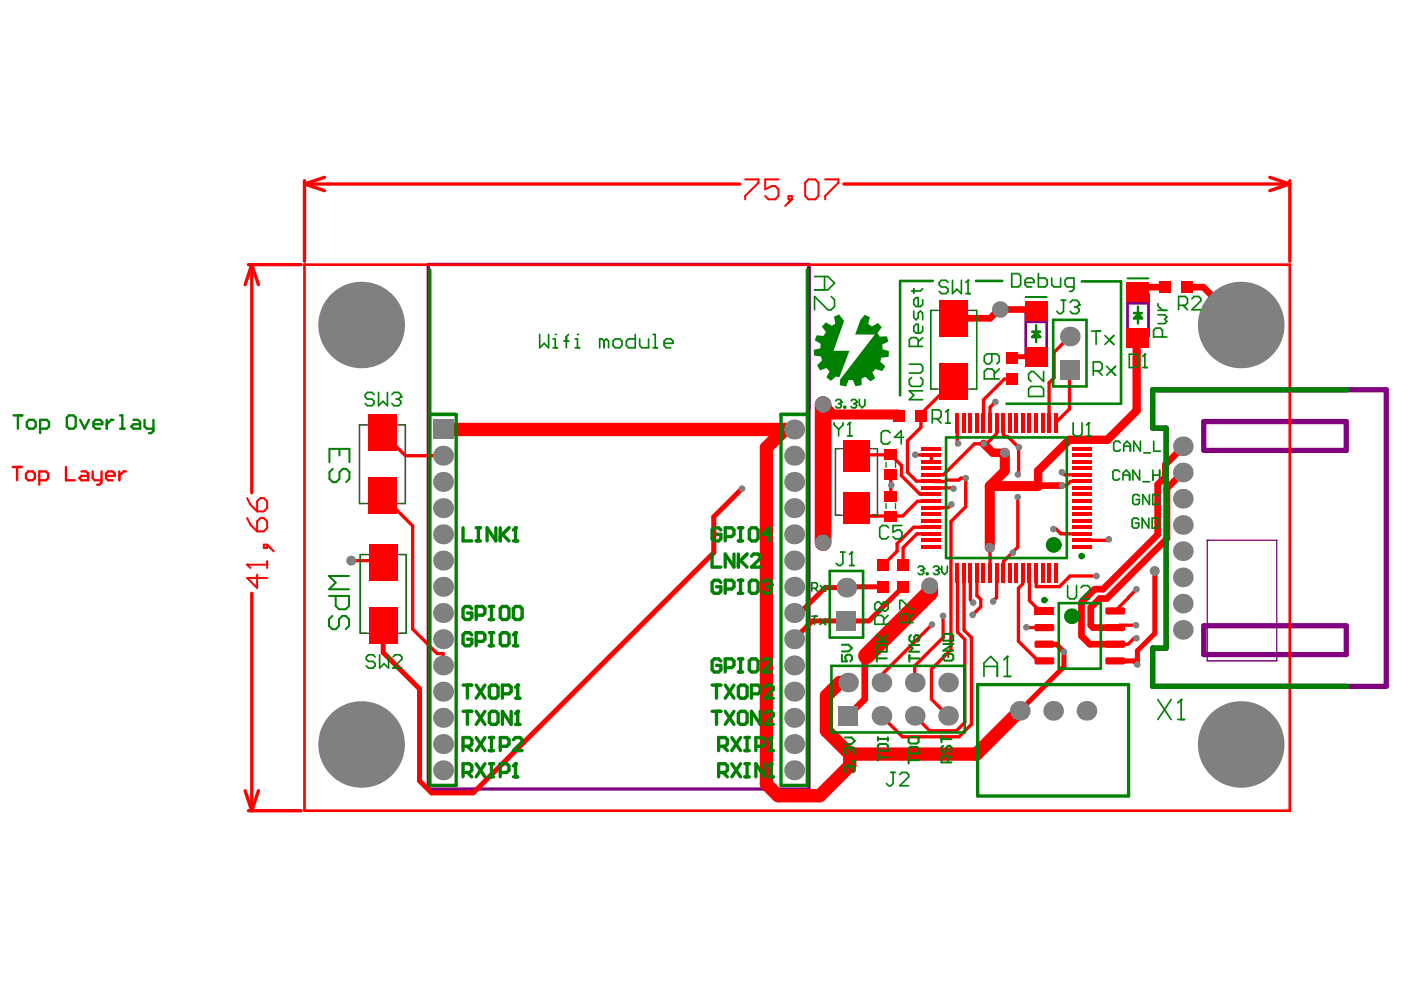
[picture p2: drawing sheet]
<svg xmlns="http://www.w3.org/2000/svg" width="297mm" height="210mm" viewBox="0 0 297 210" stroke-linecap="round" stroke-linejoin="round" font-family="sans-serif">
<path d="M244.4 82.7h49.5v62.8h-49.5v-8.1h2.8v-46.6h-2.8zM255.2 89.4h30.2v6.1h-30.2zM255.2 132.7h30.2v6.1h-30.2z" fill="none" stroke="#800080" stroke-width="1.1"/>
<path d="M197.3 65.8h9.8v16.7h-9.8zM76.2 90.1h9.8v16.7h-9.8zM177.1 95.1h8.9v14.1h-8.9zM76.4 117.6h9.7v16.7h-9.7zM255.9 114.6h.1M255.9 114.6h14.8v25.5h-14.8z" fill="none" stroke="#800080" stroke-width=".28"/>
<path d="M90.8 167.2v-111.1h80.7v111.2M90.8 167.3h80.7" fill="none" stroke="#800080" stroke-width=".71"/>
<path d="M217.5 66.3h4.4v8.9h-4.4zM217.7 68.3h4.2M239 62.4h4.5v8.8h-4.5zM239.3 64.3h4.2" fill="none" stroke="#800080" stroke-width=".56"/>
<g fill="none" stroke="#f00" stroke-width=".71">
<path d="M64.6 38.3v17.1M64.6 39l4.2 1.4M64.6 39h92.3M68.8 37.6l-4.2 1.4M178.9 39h94.6M269.2 37.6l4.3 1.4M273.5 38.3v17.1M273.5 39l-4.3 1.4M52.7 56.1h11.2M53.4 56.1l1.4 4.3M53.4 56.1l-1.4 4.3M53.4 56.1v48.4"/>
<path d="M226.8 78.4v8.3l-3 2.9M226.8 71.3l-3.3 3.4v5.4l-1.1 1.1 .1 8.4M81.1 91.8l4.9 4.8h7.9M181.6 96.6l.2-.2h7.1l2.2 2.3v2.2l4 3.9h2.4M194 96.4h3.4l.1 1.5M202.2 80.8l-6.9 7v2.8l-2.9 2.9v6.6l1.9 1.9 6.1 .1 .3-.3h2.6l.4-.4h1v6.1l-3.1 3.1v27.2l-4.1 4.1v6.3l3.5 3.6M203 89.6v4.3l.1 .1M208.6 94.1h-2l-6.6 6.6h-2.5M211 85.2l-1.1 1.2v3.2M211.3 89.6v2.4l-2.1 2.1h-.2M212.7 89.6v3h1l2.3 2.3M214.6 80.4h-1.7l-4.4 4.4v4.8"/>
<path d="M216 94.8v5.6l-.2 .2M74.5 118.9h6.4l.3 .3M81.1 105.1l6.4 6.4v21.9l5.2 5.2h1.2v2.5M188.9 100.7v2.1l.1 .1-.1 .1v2.2M197.4 111.8h-3.7l-3.5 3.5v1.6l-3 2.9M197.5 106.2l-3 .1-3.1 3.1h-8.1l-1.7-1.7M197.5 103.4h4.5l.2 .2M197.5 113.2h-3.1l-2.9 2.9v3.7M201.7 106.9l-.6 .7h-3.6M209.9 116.1v5.3M215.8 105.4v10.6l-3.1 3v2.4M223.3 112.2h.6l1 1h4.4"/>
<path d="M225.1 100.1l.6 .6h3.6M229.3 102.1h-2.3l-.9 .9h-.9M235.1 114.3l-.2 .3h-5.6M53.4 125.8v46.1M197.6 132.4l-10.7 10.7v1.6M200 130.6v4.6l-6.1 6v3.5M203 121.4v12.6l1.6 1.6v17.6l-1.8 1.7h-5.7l-3.2-3.1M204.3 121.4l.1 12.2 1.6 1.6v18.4l-2.7 2.6h-12l-4.4-4.4M205.7 121.4v5.8l.6 .6M207.1 121.4v4.9l.8 .8v1.5l-1.7 1.8M211.3 121.4v5.3l-.7 .8M216.9 121.4l-.1 2.4-.9 .9v11.2l4.2 4.2h1.3"/>
<path d="M217.6 133l3.8 .1M218.3 121.4v5.9l2.2 2.2h.9M219.6 121.4l.1 3h4.9l2.3-2.3h5.6M240.9 132.6h-3.5l-.5 .5-.3-.2-.1 .2M241 124.9l-4.5 4.6M241 135.3h-.6l-1.2 1.3h-2.7M52 167.7l1.4 4.2M52.7 171.9h11.2M54.8 167.7l-1.4 4.2"/>
</g>
<path d="M212.1 65.6h7.3l.3 .3M213.4 65.6l-.8-.8-2.7 2.7h-7.7M242.3 60.9h4.7M251.6 60.9h3.5l8.1 8M250.8 94.6h-1.2l1.2 1.2h-1l-2.7 2.7v2.6l-1.7 1.6v10.7l-11.5 11.5h-1.8l-2.8 2.8v7.1l1.8 1.8h5.4M220.1 103h5.1M220.2 103l-.1 .1M250.8 100.2l-3.4 3.3v10.7l-12.7 12.7h-1.5l-1.9 1.9v3.8l.5 .5h4.7M183.3 139.1v9.1l-3.5 3.6" fill="none" stroke="#f00" stroke-width="1.4"/>
<path d="M219.7 75.6h-4.9l-.2 .2M157.3 103.6l-6 6v7.6l-51 50.9h-8.8l-2.6-2.5v-19.5l-7.7-7.7v-5.8M187.2 124.4h-7.6l-.1 .2h-4.6l-5.3 5.4h-1.2M191.5 124.4l-7.3 7.3h-11.9l-3.9 3.8M221.4 136.6h2.6l1.6 1.6v3.2l-9.4 9.3M244.8 121.1v13.2l-3.7 3.7v2.9M236.5 140.1h3.9l.7 .8" fill="none" stroke="#f00" stroke-width="1.1"/>
<path d="M241.6 72l-.6 .7v14.4l-6.2 6.1h-8.1l-6.6 6.6v3.2M242.3 60.9l-1 1M208.6 94.1l1.9 1.9h2.5" fill="none" stroke="#f00" stroke-width="1.8"/>
<path d="M174.5 85.8l2.1 2.1h13.7l.4 .3M213 96v3.9l-3.1 3.2M209.9 103.1v13M209.9 103.1h10.2" fill="none" stroke="#f00" stroke-width="2.1"/>
<path d="M64.6 56.1h208.9v115.8h-208.9z" fill="none" stroke="#f00" stroke-width=".57"/>
<path d="M93.9 91.1h74.5M166.4 91.1l-3.9 3.8v71.3l2.5 2.5h8.8l6.4-6.3v-2.5M179.8 144.7h-1.8l-2.8 2.8v7.4l5 5M216.2 150.7l-9.2 9.2h-26.8" fill="none" stroke="#f00" stroke-width="2.8"/>
<path d="M174.5 85.8v29.3M197.1 124.2v1.5l-13.4 13.4" fill="none" stroke="#f00" stroke-width="3.5"/>
<path d="M52.4 119.7h4.2M56.6 119v1.4M54.5 121.8v2.9l-2.1-2.2h4.2" fill="none" stroke="#f00" stroke-width=".42"/>
<circle cx="52.4" cy="119.7" r=".21" fill="#f00"/>
<g fill="none" stroke="#f00" stroke-width=".42">
<path d="M158 38h2.8v.7l-2.8 2.9v.7M165.1 38h-2.9v2.1l1.4-.7h.7l.8 .7v1.5l-.8 .7h-1.4l-.7-.7M170.7 38.7l.7-.7h1.4l.7 .7v2.9l-.7 .7h-1.4l-.7-.7zM174.9 38h2.9v.7l-2.9 2.9v.7M167.2 41.6h.7v.7h-.7zM167.9 42.3l-1.4 1.4M52.4 119.7l.7 .7M52.4 109.8l.7 1.5 1.4 1.4M52.4 105.6l.7 1.4 1.4 1.4M54.5 106.3l.7-.7h.7l.7 .7v1.4l-.7 .7h-1.4zM54.5 110.5l.7-.7h.7l.7 .7v1.5l-.7 .7h-1.4zM55.9 115.5h.7v.7h-.7z"/>
<path d="M56.6 115.5l1.4 1.4"/>
</g>
<path d="M2.7 99h1.9M3.6 99v2.8M6 99.9h.9l.5 .5v1l-.5 .4h-.9l-.5-.4v-1zM14 99v2.8h1.9M17.3 99.9h.9l.5 .5v1.4h-1.4l-.5-.4 .5-.5h1.4M19.6 99.9v1.5l.5 .4h1.4M21.5 99.9v2.4l-.4 .5h-.5M25.3 99.9v1.9M26.7 99.9h-.5l-.9 1M8.3 101.8h1.5l.4-.4v-1l-.4-.5h-1.5v2.9M22.5 100.9h1.9v-.5l-.5-.5h-1l-.4 .5v1l.4 .4h1" fill="none" stroke="#f00" stroke-width=".49"/>
<g fill="#808080">
<circle cx="217.6" cy="133" r=".71"/>
<circle cx="206.2" cy="130.4" r=".71"/>
<circle cx="210.6" cy="127.5" r=".71"/>
<circle cx="197.6" cy="132.4" r=".71"/>
<circle cx="223.3" cy="112.2" r=".71"/>
<circle cx="204.7" cy="101.4" r=".71"/>
<circle cx="240.9" cy="132.6" r=".71"/>
<circle cx="189" cy="102.9" r=".71"/>
<circle cx="244.8" cy="121.1" r="1.06"/>
<circle cx="241" cy="124.9" r=".71"/>
<circle cx="232.5" cy="122.1" r=".71"/>
<circle cx="197.1" cy="124.2" r="1.77"/>
<circle cx="174.5" cy="115.1" r="1.77"/>
<circle cx="174.5" cy="85.8" r="1.77"/>
<circle cx="200" cy="130.6" r=".71"/>
<circle cx="206.3" cy="127.8" r=".71"/>
<circle cx="213" cy="96" r="1.06"/>
<circle cx="209.9" cy="116.1" r="1.06"/>
<circle cx="263.2" cy="157.8" r="9.2"/>
<circle cx="263.2" cy="68.9" r="9.2"/>
<circle cx="76.7" cy="157.8" r="9.2"/>
<circle cx="76.7" cy="68.9" r="9.2"/>
<circle cx="74.5" cy="118.9" r="1.06"/>
<circle cx="212.1" cy="65.6" r="1.77"/>
<circle cx="157.3" cy="103.6" r=".71"/>
<circle cx="201.7" cy="106.9" r=".71"/>
<circle cx="225.2" cy="103" r=".71"/>
<circle cx="225.1" cy="100.1" r=".71"/>
<circle cx="208.6" cy="94.1" r=".71"/>
<circle cx="202.2" cy="103.6" r=".71"/>
<circle cx="241" cy="135.3" r=".71"/>
<circle cx="235.1" cy="114.3" r=".71"/>
<circle cx="225.6" cy="138.2" r=".71"/>
<circle cx="241.1" cy="140.9" r=".71"/>
<circle cx="203.1" cy="94" r=".71"/>
<circle cx="216" cy="94.8" r=".71"/>
<circle cx="215.8" cy="100.6" r=".71"/>
<circle cx="215.8" cy="105.4" r=".71"/>
<circle cx="214.8" cy="117.2" r=".71"/>
<circle cx="194" cy="96.4" r=".71"/>
<circle cx="211" cy="85.2" r=".71"/>
<circle cx="193.9" cy="151.8" r="2.09"/>
<circle cx="193.9" cy="144.7" r="2.09"/>
<circle cx="250.8" cy="133.5" r="2.09"/>
<circle cx="250.8" cy="122.4" r="2.09"/>
<circle cx="250.8" cy="116.9" r="2.09"/>
<circle cx="250.8" cy="111.3" r="2.09"/>
<circle cx="250.8" cy="100.2" r="2.09"/>
<circle cx="250.8" cy="94.6" r="2.09"/>
<circle cx="250.8" cy="128" r="2.09"/>
<circle cx="250.8" cy="105.7" r="2.09"/>
<circle cx="93.9" cy="152.2" r="2.12"/>
<circle cx="93.9" cy="157.8" r="2.12"/>
<circle cx="93.9" cy="163.3" r="2.12"/>
<circle cx="93.9" cy="141.1" r="2.12"/>
<circle cx="93.9" cy="146.6" r="2.12"/>
<circle cx="93.9" cy="135.5" r="2.12"/>
<circle cx="93.9" cy="130" r="2.12"/>
<circle cx="93.9" cy="113.3" r="2.12"/>
<circle cx="93.9" cy="107.7" r="2.12"/>
<circle cx="93.9" cy="118.9" r="2.12"/>
<circle cx="93.9" cy="96.6" r="2.12"/>
<circle cx="179.8" cy="144.7" r="2.09"/>
<circle cx="201" cy="151.8" r="2.09"/>
<circle cx="201" cy="144.7" r="2.09"/>
<circle cx="226.8" cy="71.3" r="2.09"/>
<circle cx="93.9" cy="102.2" r="2.12"/>
<circle cx="93.9" cy="124.4" r="2.12"/>
<circle cx="179.5" cy="124.6" r="2.09"/>
<circle cx="216.2" cy="150.7" r="2.09"/>
<circle cx="223.3" cy="150.7" r="2.09"/>
<circle cx="230.4" cy="150.7" r="2.09"/>
<circle cx="168.4" cy="163.3" r="2.12"/>
<circle cx="168.4" cy="157.8" r="2.12"/>
<circle cx="168.4" cy="152.2" r="2.12"/>
<circle cx="186.9" cy="151.8" r="2.09"/>
<circle cx="168.4" cy="130" r="2.12"/>
<circle cx="168.4" cy="135.5" r="2.12"/>
<circle cx="168.4" cy="146.6" r="2.12"/>
<circle cx="168.4" cy="141.1" r="2.12"/>
<circle cx="186.9" cy="144.7" r="2.09"/>
<circle cx="168.4" cy="118.9" r="2.12"/>
<circle cx="168.4" cy="107.7" r="2.12"/>
<circle cx="168.4" cy="113.3" r="2.12"/>
<circle cx="168.4" cy="96.6" r="2.12"/>
<circle cx="168.4" cy="91.1" r="2.12"/>
<circle cx="168.4" cy="124.4" r="2.12"/>
<circle cx="168.4" cy="102.2" r="2.12"/>
</g>
<g fill="#808080">
<path d="M91.8 88.9h4.3v4.3h-4.3z" fill-rule="evenodd"/>
<path d="M177.7 149.7h4.2v4.2h-4.2z" fill-rule="evenodd"/>
<path d="M177.4 129.6h4.1v4.1h-4.1z" fill-rule="evenodd"/>
<path d="M224.7 76.3h4.2v4.2h-4.2z" fill-rule="evenodd"/>
</g>
<g fill="#f00">
<path d="M187.6 108.3h2.5v2.2h-2.5z" fill-rule="evenodd"/>
<path d="M187.6 104.1h2.5v2.2h-2.5z" fill-rule="evenodd"/>
<path d="M194 87.1h2.5v2.3h-2.5z" fill-rule="evenodd"/>
<path d="M206.7 119.4h.8v4.1h-.8z" fill-rule="evenodd"/>
<path d="M205.3 119.4h.9v4.1h-.9z" fill-rule="evenodd"/>
<path d="M203.9 119.4h.9v4.1h-.9z" fill-rule="evenodd"/>
<path d="M212.3 119.4h.8v4.1h-.8z" fill-rule="evenodd"/>
<path d="M210.9 119.4h.8v4.1h-.8z" fill-rule="evenodd"/>
<path d="M209.5 119.4h.8v4.1h-.8z" fill-rule="evenodd"/>
<path d="M217.8 119.4h.9v4.1h-.9z" fill-rule="evenodd"/>
<path d="M216.4 119.4h.9v4.1h-.9z" fill-rule="evenodd"/>
<path d="M215.1 119.4h.8v4.1h-.8z" fill-rule="evenodd"/>
<path d="M223.4 119.4h.8v4.1h-.8z" fill-rule="evenodd"/>
<path d="M222 119.4h.8v4.1h-.8z" fill-rule="evenodd"/>
<path d="M220.6 119.4h.9v4.1h-.9z" fill-rule="evenodd"/>
<path d="M187.6 99.6h2.5v2.2h-2.5z" fill-rule="evenodd"/>
<path d="M187.6 95.3h2.5v2.2h-2.5z" fill-rule="evenodd"/>
<path d="M203.9 87.6h.9v4h-.9z" fill-rule="evenodd"/>
<path d="M205.3 87.6h.9v4h-.9z" fill-rule="evenodd"/>
<path d="M206.7 87.6h.8v4h-.8z" fill-rule="evenodd"/>
<path d="M209.5 87.6h.8v4h-.8z" fill-rule="evenodd"/>
<path d="M210.9 87.6h.8v4h-.8z" fill-rule="evenodd"/>
<path d="M212.3 87.6h.8v4h-.8z" fill-rule="evenodd"/>
<path d="M215.1 87.6h.8v4h-.8z" fill-rule="evenodd"/>
<path d="M216.4 87.6h.9v4h-.9z" fill-rule="evenodd"/>
<path d="M217.8 87.6h.9v4h-.9z" fill-rule="evenodd"/>
<path d="M220.6 87.6h.9v4h-.9z" fill-rule="evenodd"/>
<path d="M222 87.6h.8v4h-.8z" fill-rule="evenodd"/>
<path d="M223.4 87.6h.8v4h-.8z" fill-rule="evenodd"/>
<path d="M250.4 59.7h2.5v2.4h-2.5z" fill-rule="evenodd"/>
<path d="M208.1 119.4h.8v4.1h-.8z" fill-rule="evenodd"/>
<path d="M202.5 119.4h.9v4.1h-.9z" fill-rule="evenodd"/>
<path d="M190.3 118.6h2.4v2.5h-2.4z" fill-rule="evenodd"/>
<path d="M195.4 115.5h4.1v.9h-4.1z" fill-rule="evenodd"/>
<path d="M195.4 114.1h4.1v.9h-4.1z" fill-rule="evenodd"/>
<path d="M195.4 111.4h4.1v.8h-4.1z" fill-rule="evenodd"/>
<path d="M195.4 110h4.1v.8h-4.1z" fill-rule="evenodd"/>
<path d="M195.4 108.6h4.1v.8h-4.1z" fill-rule="evenodd"/>
<path d="M195.4 105.8h4.1v.8h-4.1z" fill-rule="evenodd"/>
<path d="M195.4 104.4h4.1v.9h-4.1z" fill-rule="evenodd"/>
<path d="M195.4 103h4.1v.9h-4.1z" fill-rule="evenodd"/>
<path d="M195.4 101.6h4.1v.9h-4.1z" fill-rule="evenodd"/>
<path d="M195.4 98.9h4.1v.8h-4.1z" fill-rule="evenodd"/>
<path d="M195.4 97.5h4.1v.8h-4.1z" fill-rule="evenodd"/>
<path d="M195.4 96.1h4.1v.8h-4.1z" fill-rule="evenodd"/>
<path d="M189.4 87.1h2.5v2.3h-2.5z" fill-rule="evenodd"/>
<path d="M219.3 136.2l.4-.4h3.4l.4 .4v.8l-.4 .4h-3.4l-.4-.4z" fill-rule="evenodd"/>
<path d="M219.3 132.7l.4-.4h3.4l.4 .4v.7l-.4 .4h-3.4l-.4-.4z" fill-rule="evenodd"/>
<path d="M219.2 119.4h.9v4.1h-.9z" fill-rule="evenodd"/>
<path d="M213.7 119.4h.8v4.1h-.8z" fill-rule="evenodd"/>
<path d="M227.3 114.1h4v.9h-4z" fill-rule="evenodd"/>
<path d="M227.3 115.5h4v.9h-4z" fill-rule="evenodd"/>
<path d="M227.3 108.6h4v.8h-4z" fill-rule="evenodd"/>
<path d="M227.3 110h4v.8h-4z" fill-rule="evenodd"/>
<path d="M227.3 111.4h4v.8h-4z" fill-rule="evenodd"/>
<path d="M227.3 101.6h4v.9h-4z" fill-rule="evenodd"/>
<path d="M227.3 103h4v.9h-4z" fill-rule="evenodd"/>
<path d="M227.3 104.4h4v.9h-4z" fill-rule="evenodd"/>
<path d="M227.3 105.8h4v.8h-4z" fill-rule="evenodd"/>
<path d="M227.3 96.1h4v.8h-4z" fill-rule="evenodd"/>
<path d="M227.3 97.5h4v.8h-4z" fill-rule="evenodd"/>
<path d="M227.3 98.9h4v.8h-4z" fill-rule="evenodd"/>
<path d="M213.4 79.2h2.3v2.5h-2.3z" fill-rule="evenodd"/>
<path d="M213.4 74.6h2.3v2.5h-2.3z" fill-rule="evenodd"/>
<path d="M217.2 73.5h4.9v4.2h-4.9z" fill-rule="evenodd"/>
<path d="M234.7 135.8h3.5l.3 .4v.8l-.3 .4h-3.5l-.3-.4v-.8z" fill-rule="evenodd"/>
<path d="M234.7 132.3h3.5l.3 .4v.7l-.3 .4h-3.5l-.3-.4v-.7z" fill-rule="evenodd"/>
<path d="M78.2 128.7h6.1v7.8h-6.1z" fill-rule="evenodd"/>
<path d="M78.2 115.4h6.1v7.7h-6.1z" fill-rule="evenodd"/>
<path d="M78 87.9h6.1v7.7h-6.1z" fill-rule="evenodd"/>
<path d="M178.8 93.3h5.6v6.7h-5.6z" fill-rule="evenodd"/>
<path d="M195.4 112.8h4.1v.8h-4.1z" fill-rule="evenodd"/>
<path d="M195.4 107.2h4.1v.8h-4.1z" fill-rule="evenodd"/>
<path d="M190.3 123.2h2.4v2.5h-2.4z" fill-rule="evenodd"/>
<path d="M195.4 100.3h4.1v.8h-4.1z" fill-rule="evenodd"/>
<path d="M195.4 94.7h4.1v.8h-4.1z" fill-rule="evenodd"/>
<path d="M202.5 87.6h.9v4h-.9z" fill-rule="evenodd"/>
<path d="M208.1 87.6h.8v4h-.8z" fill-rule="evenodd"/>
<path d="M199.1 63.6h6.2v7.8h-6.2z" fill-rule="evenodd"/>
<path d="M219.3 128.8h4.2v1.5h-4.2z" fill-rule="evenodd"/>
<path d="M219.3 139.7l.4-.3h3.4l.4 .3v.8l-.4 .4h-3.4l-.4-.4z" fill-rule="evenodd"/>
<path d="M227.3 107.2h4v.8h-4z" fill-rule="evenodd"/>
<path d="M227.3 112.8h4v.8h-4z" fill-rule="evenodd"/>
<path d="M213.7 87.6h.8v4h-.8z" fill-rule="evenodd"/>
<path d="M219.2 87.6h.9v4h-.9z" fill-rule="evenodd"/>
<path d="M227.3 94.7h4v.8h-4z" fill-rule="evenodd"/>
<path d="M227.3 100.3h4v.8h-4z" fill-rule="evenodd"/>
<path d="M217.2 63.8h4.9v4.2h-4.9z" fill-rule="evenodd"/>
<path d="M234.7 128.8h3.5l.3 .4v.7l-.3 .4h-3.5l-.3-.4v-.7z" fill-rule="evenodd"/>
<path d="M234.7 139.4h3.5l.3 .3v.8l-.3 .4h-3.5l-.3-.4v-.8z" fill-rule="evenodd"/>
<path d="M245.8 59.7h2.5v2.4h-2.5z" fill-rule="evenodd"/>
<path d="M238.8 59.9h4.9v4.1h-4.9z" fill-rule="evenodd"/>
<path d="M238.8 69.6h4.9v4.2h-4.9z" fill-rule="evenodd"/>
<path d="M78 101.2h6.1v7.8h-6.1z" fill-rule="evenodd"/>
<path d="M178.8 104.4h5.6v6.7h-5.6z" fill-rule="evenodd"/>
<path d="M199.1 76.9h6.2v7.8h-6.2z" fill-rule="evenodd"/>
<path d="M186.1 118.6h2.3v2.5h-2.3z" fill-rule="evenodd"/>
<path d="M186.1 123.2h2.3v2.5h-2.3z" fill-rule="evenodd"/>
</g>
<g fill="#f00">
<path d="M219.3 136.2h.4zM219.4 136l.3-.2v.4h-.4z"/>
<path d="M219.7 137v.4zM219.3 137h.4v.4z"/>
<path d="M223.1 137h.4zM223.1 137h.4l-.4 .4z"/>
<path d="M223.1 135.8v.4zM223.1 135.8l.4 .4h-.4z"/>
<path d="M219.3 132.7h.4zM219.4 132.5l.3-.2v.4h-.4z"/>
<path d="M219.7 133.4v.4zM219.3 133.4h.4v.4z"/>
<path d="M223.1 133.4h.4zM223.1 133.4h.4l-.4 .4z"/>
<path d="M223.1 132.3v.4zM223.1 132.3l.4 .4h-.4z"/>
<path d="M234.4 136.2h.3zM234.4 136l.3-.2v.4h-.3z"/>
<path d="M234.7 137v.4zM234.4 137h.3v.4z"/>
<path d="M238.2 137h.3zM238.2 137h.3l-.3 .4z"/>
<path d="M238.2 135.8v.4zM238.2 135.8l.3 .4h-.3z"/>
<path d="M234.4 132.7h.3zM234.4 132.5l.3-.2v.4h-.3z"/>
<path d="M234.7 133.4v.4zM234.4 133.4h.3v.4z"/>
<path d="M238.2 133.4h.3zM238.2 133.4h.3l-.3 .4z"/>
<path d="M238.2 132.3v.4zM238.2 132.3l.3 .4h-.3z"/>
<path d="M219.3 139.7h.4zM219.4 139.5l.3-.1v.3h-.4z"/>
<path d="M219.7 140.5v.4zM219.3 140.5h.4v.4z"/>
<path d="M223.1 140.5h.4zM223.1 140.5h.4l-.4 .4z"/>
<path d="M223.1 139.4v.3zM223.1 139.4l.4 .3h-.4z"/>
<path d="M234.4 129.2h.3zM234.4 129l.3-.2v.4h-.3z"/>
<path d="M234.7 129.9v.4zM234.4 129.9h.3v.4z"/>
<path d="M238.2 129.9h.3zM238.2 129.9h.3l-.3 .4z"/>
<path d="M238.2 128.8v.4zM238.2 128.8l.3 .4h-.3z"/>
<path d="M234.4 139.7h.3zM234.4 139.5l.3-.1v.3h-.3z"/>
<path d="M234.7 140.5v.4zM234.4 140.5h.3v.4z"/>
<path d="M238.2 140.5h.3zM238.2 140.5h.3l-.3 .4z"/>
<path d="M238.2 139.4v.3zM238.2 139.4l.3 .3h-.3z"/>
</g>
<g fill="#008000">
<path d="M175.1 68.4l1.3 .7 .7-.5-.3-1.5 1.1-.4 1.1 1.3-2.3 6.4h3.4l-2.2 5.6-.6-.2-1.1 .9-1-.7 .7-1.3-.7-.7-1.4 .5-.5-1.1 1-1-.2-.8-1.5-.2-.1-1.2 1.4-.4 .1-.9-1.2-.7 .3-1.1 1.5 .1 .5-.8-.9-1.2z"/>
<path d="M183.3 66.7l1.1 .6-.3 1.4 .8 .5 1.3-.7 .8 .9-1 1.2 .5 .8 1.5-.1 .4 1.1-1.4 .7 .2 1 1.3 .3-.1 1.3-1.5 .1-.3 .9 1.1 1-.7 1-1.4-.5-.6 .7 .6 1.3-1.1 .7-1-1-.8 .4v1.3l-1.3 .3-.6-1.3h-.9l-.5 1.3-1.3-.2v-1.2l7.4-9.6h-4.2l1.1-3.1z"/>
</g>
<path d="M198.7 65.8h-1.4v16.7h1.4M205.7 65.8h1.4v16.7h-1.4M77.6 90.1h-1.4v16.7h1.4M84.6 90.1h1.4v16.7h-1.4M178.1 95.1h-1v14.1h1M185.1 95.1h.9v14.1h-.9M187.9 98v1.1M189.9 98v1.1M77.7 117.6h-1.3v16.7h1.3M84.8 117.6h1.3v16.7h-1.3M187.9 106.7v1.1M189.9 106.7v1.1" fill="none" stroke="#008000" stroke-width=".28"/>
<path d="M96.6 87.9l.1 .1v78.5h-5.5v-78.6h5.5M171 87.9l.2 .1v78.5h-5.6v-78.6h5.6M207.3 145.2h32v23.6h-32z" fill="none" stroke="#008000" stroke-width=".71"/>
<path d="M91.2 57.2v30.7M171.1 57.2h.1M171.2 57.2v30.7" fill="none" stroke="#008000" stroke-width=".67"/>
<path d="M197.8 59.6h-7v24.2M206.9 59.6h5.6M229.4 59.7h8.3v25.9h-24.3M218.8 70.3h1.7M219.7 70.3l.8 1.1h-1.7l.9-.8zM223.3 67.8h7.1v14.1h-7.1zM240.4 66.4h1.7M241.3 66.4l.8 1.1h-1.7l.9-.8zM200.6 92.7h25.6v25.6h-25.6zM175.9 121.1h7.1v14.1h-7.1zM224.5 127.9h8.9v13.9h-8.9zM176.3 141.2h28.3v14.1h-28.3z" fill="none" stroke="#008000" stroke-width=".56"/>
<path d="M285.6 82.7h-41.2v8.1h2.8v46.6h-2.8v8.1h41.2" fill="none" stroke="#008000" stroke-width="1.1"/>
<path d="M219.7 68.9v3.7M241.3 65v3.6" fill="none" stroke="#008000" stroke-width=".5"/>
<g fill="none" stroke="#008000" stroke-width=".42">
<path d="M239 59h4.5M217.5 63h4.4M192.8 138.9v1.4M192.8 139.6h2.1M193.1 134.7l-.3 .3v.7l.3 .4h.4l.4-.4v-.7l.3-.3h.4l.3 .3v.7l-.3 .4M194.9 136.8h-2.1l.7 .7-.7 .7h2.1M200 134.8l.4-.4h1.4l.3 .4v1h-2.1zM200 136.5h2.1l-2.1 1.5h2.1M200.4 138.7l-.4 .3v.7l.4 .4h1.4l.3-.4v-.7l-.3-.3h-.7v.7M192.6 156.6l.4-.4h1.4l.4 .4v.7l-.4 .3h-1.4l-.4-.3zM192.6 158.7l.4-.3h1.4l.4 .3v1.1h-2.2zM199.6 156v1.4"/>
<path d="M199.6 156.7h2.1M200 158.1l-.4 .4v.7l.4 .3h.3l.4-.3v-.7l.3-.4h.4l.3 .4v.7l-.3 .3M192.6 160.5v1.4M192.6 161.2h2.2M201 161.7v-1.1l-.3-.4h-.7l-.4 .4v1.1h2.1M201.7 160.2l-.7 .7"/>
</g>
<path d="M197.7 88.8h1.4l.4-.5v-.9l-.4-.5h-1.4v2.8M198.6 88.8l.9 .9M200.5 89.7h.9M201 86.9v2.8" fill="none" stroke="#008000" stroke-width=".35"/>
<circle cx="201" cy="86.9" r=".18" fill="#008000"/>
<g fill="none" stroke="#008000" stroke-width=".35">
<path d="M192.8 77.2h2.3l.5 .5v.9l-.5 .5h-2.3M193.7 65.9v1.4l.5 .5 .5-.5v-.9l.4-.5 .5 .5v1.4M193.7 61.2v1M194.7 73.5v-1.5l-.5-.4h-.9l-.5 .4v1.5h2.8M195.6 63.6v.9l-.5 .5h-.9l-.5-.5v-.9l.5-.5h.5v1.9M195.6 69.2v1l-.5 .4h-.9l-.5-.4v-1l.5-.5h.5v1.9M195.6 71.6l-.9 .9M195.6 61.2l-.5 .5h-1.8M231.5 70.2h1.8M232.4 70.2v2.8M234.3 71.1l1.9 1.9M236.2 71.1l-1.9 1.9"/>
<path d="M245.5 66.7h1.4l.5 .5-.5 .5 .5 .4-.5 .5h-1.4M245.5 65.8h1.9M245.5 64.4v.5l1 .9M246.5 71.4v-1.4l-.5-.4h-1l-.4 .4v1.4h2.8M193.3 80l-.5 .5v1l.5 .4h1.8l.5-.4v-1l-.5-.5M195.6 82.9h-2.8l.9 .9-.9 .9h2.8M201 86.9l-.5 .5M172.1 130.7h1.2M172.7 130.7v1.7M173.9 131.2l1.1 1.2M175 131.2l-1.1 1.2M194.7 120.3l.3-.3h.5l.3 .3v.3"/>
</g>
<path d="M178.5 138.8v1.4h1.1l-.4-.7v-.3l.4-.4h.7l.3 .4v.7l-.3 .3M178.5 136.7h1.4l.7 .7-.7 .7h-1.4" fill="none" stroke="#008000" stroke-width=".42"/>
<circle cx="195.8" cy="120.6" r=".18" fill="#008000"/>
<path d="M195.3 120.9h.2M195.5 120.9l.3 .3v.3l-.3 .3h-.5l-.3-.3M195.8 120.6l-.3 .3M196.4 121.5h.3v.3h-.3zM197.9 120.3l.3-.3h.6l.3 .3v.3" fill="none" stroke="#008000" stroke-width=".35"/>
<circle cx="199.1" cy="120.6" r=".18" fill="#008000"/>
<path d="M225 63.7h1M225.5 63.7v2.3l-.5 .5h-.5l-.4-.5M226.9 64.1l.5-.4h.9l.5 .4v.5M198.5 120.9h.3M198.8 120.9l.3 .3v.3l-.3 .3h-.6l-.3-.3M199.1 120.6l-.3 .3M199.7 120v1.2l.6 .6 .5-.6v-1.2" fill="none" stroke="#008000" stroke-width=".35"/>
<circle cx="228.8" cy="64.6" r=".18" fill="#008000"/>
<path d="M227.8 65.1h.5M228.3 65.1l.5 .4v.5l-.5 .5h-.9l-.5-.5M228.8 64.6l-.5 .5M239.4 75.1h1.4l.5 .5v1.9l-.5 .4h-1.4zM242.3 77.9h.9M242.7 75.1v2.8M241.4 110.2l-.3-.4h-.7l-.4 .4v1.4l.4 .4h.7l.3-.4v-.7h-.7M243.6 109.8v2.2l-1.4-2.2v2.2M244.3 109.8h1l.4 .4v1.4l-.4 .4h-1z" fill="none" stroke="#008000" stroke-width=".35"/>
<circle cx="242.7" cy="75.1" r=".18" fill="#008000"/>
<path d="M242.7 75.1l-.4 .5M249.9 64.7h1.4l.5-.4v-1l-.5-.4h-1.4v2.8M250.8 64.7l1 1M252.7 63.3l.5-.4h.9l.5 .4v.5l-1.9 1.9h1.9M79.3 83.7l-.5-.5h-.9l-.5 .5v.4l.5 .5h.9l.5 .5v.5l-.5 .4h-.9l-.5-.4M80.3 83.2v2.8l.9-.9 .9 .9v-2.8M83.1 83.7l.5-.5h.9l.5 .5v.4M79.5 139.3l-.4-.5h-1l-.4 .5v.5l.4 .4h1l.4 .5v.5l-.4 .4h-1l-.4-.4M80.5 138.8v2.8l.9-.9 1 .9v-2.8M83.3 139.3l.5-.5h.9l.5 .5v.5l-1.9 1.8h1.9" fill="none" stroke="#008000" stroke-width=".35"/>
<path d="M69.9 98v-2.8h4.2v2.8M70.6 99.4l-.7 .7v1.4l.7 .7h.7l.7-.7v-1.4l.7-.7h.7l.7 .7v1.4l-.7 .7M72 95.2v1.4" fill="none" stroke="#008000" stroke-width=".42"/>
<circle cx="85" cy="84.1" r=".18" fill="#008000"/>
<path d="M84 84.6h.5M84.5 84.6l.5 .5v.5l-.5 .4h-.9l-.5-.4M85 84.1l-.5 .5" fill="none" stroke="#008000" stroke-width=".35"/>
<g fill="none" stroke="#008000" stroke-width=".71">
<path d="M151 150.8h1.8M151.9 150.8v2.8M152.4 158.2h1.4l.4-.4v-1l-.4-.4h-1.4v2.8M153.3 158.2l.9 1M153.8 150.8l1.8 2.8M155.2 156.4l1.8 2.8M155.6 150.8l-1.8 2.8M156.5 151.3l.5-.5h.9l.5 .5v1.8l-.5 .5h-.9l-.5-.5zM157 156.4l-1.8 2.8M157.9 156.4h1M157.9 159.2h1M158.4 156.4v2.8"/>
<path d="M160.3 158.2h1.3l.5-.4v-1l-.5-.4h-1.3v2.8M161.2 150.8v2.8l-1.9-2.8v2.8M162.1 151.3l.5-.5h.9l.5 .5v.4l-1.9 1.9h1.9M163 159.2h1M163.5 156.4v2.8"/>
</g>
<circle cx="163.5" cy="156.4" r=".35" fill="#008000"/>
<path d="M163.5 156.4l-.5 .4M152.4 163.8h1.4l.4-.5v-.9l-.4-.5h-1.4v2.8M153.3 163.8l.9 .9M155.2 161.9l1.8 2.8M157 161.9l-1.8 2.8M157.9 161.9h1M157.9 164.7h1M158.4 161.9v2.8M162.1 161.9v2.8l-1.8-2.8v2.8M163 164.7h1M163.5 161.9v2.8" fill="none" stroke="#008000" stroke-width=".71"/>
<circle cx="163.5" cy="161.9" r=".35" fill="#008000"/>
<g fill="none" stroke="#008000" stroke-width=".71">
<path d="M151 117.5v2.7h1.8M152.8 112.4l-.4-.5h-1l-.4 .5v1.8l.4 .5h1l.4-.5v-.9h-.9M153.8 113.8h1.4l.4-.5v-.9l-.4-.5h-1.4v2.8M155.6 117.5v2.7l-1.8-2.7v2.7M156.5 117.5v2.7M156.5 111.9h1M156.5 114.7h1M157 111.9v2.8M157 118.9l1.4 1.3M158.4 117.5l-1.9 1.8M158.9 112.4l.4-.5h1l.4 .5v1.8l-.4 .5h-1l-.4-.5zM159.3 117.9l.5-.4h.9l.5 .4v.5l-1.9 1.8h1.9"/>
<path d="M163.5 113.3h-1.9l1.4-1.4v2.8M152.8 123.5l-.4-.5h-1l-.4 .5v1.8l.4 .5h1l.4-.5v-.9h-.9M153.8 124.9h1.4l.4-.5v-.9l-.4-.5h-1.4v2.8M156.5 139.7h1M156.5 123h1M156.5 125.8h1M157 123v2.8M157 139.7v2.8M158.9 123.5l.4-.5h1l.4 .5v1.8l-.4 .5h-1l-.4-.5zM161.6 123.5l.5-.5h.9l.5 .5v.4M151 145.3h1.8M151.9 145.3v2.7"/>
<path d="M152.8 140.2l-.4-.5h-1l-.4 .5v1.8l.4 .5h1l.4-.5v-.9h-.9M153.8 141.6h1.4l.4-.5v-.9l-.4-.5h-1.4v2.8M153.8 145.3l1.8 2.7M155.6 145.3l-1.8 2.7M156.5 145.7l.5-.4h.9l.5 .4v1.9l-.5 .4h-.9l-.5-.4zM156.5 142.5h1M158.9 140.2l.4-.5h1l.4 .5v1.8l-.4 .5h-1l-.4-.5zM159.3 147.1h1.4l.5-.5v-.9l-.5-.4h-1.4v2.7M161.6 140.2l.5-.5h.9l.5 .5v.4l-1.9 1.9h1.9M162.1 145.7l.5-.4h.9l.5 .4v.5l-1.9 1.8h1.9M163.5 161.9l-.5 .5"/>
</g>
<circle cx="163.5" cy="123.9" r=".35" fill="#008000"/>
<path d="M162.6 124.4h.4M163 124.4l.5 .5v.4l-.5 .5h-.9l-.5-.5M163.5 123.9l-.5 .5" fill="none" stroke="#008000" stroke-width=".71"/>
<path d="M179.8 162.4h-.3l-.4 .3v.7l.4 .4" fill="none" stroke="#008000" stroke-width=".42"/>
<circle cx="179.8" cy="162.4" r=".21" fill="#008000"/>
<path d="M179.8 158.5h-.3l-.4 .3v.7l.4 .4M179.8 162.4l.4 .3M180.2 162.7v.4M180.2 162.7l.3-.3h.4l.3 .3v.7l-.3 .4M180.9 161.3h.3v.4h-.3z" fill="none" stroke="#008000" stroke-width=".42"/>
<circle cx="179.8" cy="158.5" r=".21" fill="#008000"/>
<path d="M185.9 137.1l.4-.3h1.4l.3 .3v1.1h-2.1zM185.9 138.9v1.4M185.9 139.6h2.1M185.9 136.1h2.1M185.9 134.7l1.4 1.4M188 134.7l-1 1M179.1 156.4h1.4l.7 .7-.7 .7h-1.4M179.8 158.5l.4 .3M180.2 158.8v.4M180.2 158.8l.3-.3h.4l.3 .3v.7l-.3 .4" fill="none" stroke="#008000" stroke-width=".42"/>
<path d="M178.2 117.1h1M178.7 117.1v2.3l-.5 .5h-.4l-.5-.5M180.1 119.9h1M180.6 117.1v2.8M172.1 124.7h.9l.3-.3v-.6l-.3-.2h-.9v1.7M172.7 124.7l.6 .6M173.9 124.1l1.2 1.2M175.1 124.1l-1.2 1.2" fill="none" stroke="#008000" stroke-width=".35"/>
<circle cx="180.6" cy="117.1" r=".18" fill="#008000"/>
<path d="M177.2 85l.3-.3h.6l.3 .3v.3M180.6 117.1l-.5 .4" fill="none" stroke="#008000" stroke-width=".35"/>
<circle cx="178.4" cy="85.3" r=".18" fill="#008000"/>
<path d="M177.8 85.6h.3M178.1 85.6l.3 .3v.3l-.3 .3h-.6l-.3-.3M178.4 85.3l-.3 .3M179 86.2h.3v.3h-.3zM180.4 85l.3-.3h.6l.3 .3v.3" fill="none" stroke="#008000" stroke-width=".35"/>
<circle cx="181.6" cy="85.3" r=".18" fill="#008000"/>
<path d="M176.9 89.6v.5l.9 .9M177.8 91v1.4M178.7 89.6v.5l-.9 .9M179.7 92.4h.9M180.2 89.6v2.8M181 85.6h.3M181.3 85.6l.3 .3v.3l-.3 .3h-.6l-.3-.3M181.6 85.3l-.3 .3M182.2 84.7v1.2l.6 .6 .6-.6v-1.2" fill="none" stroke="#008000" stroke-width=".35"/>
<circle cx="180.2" cy="89.6" r=".18" fill="#008000"/>
<path d="M201 59.9l-.5-.5h-.9l-.5 .5v.5l.5 .4h.9l.5 .5v.5l-.5 .5h-.9l-.5-.5M201.9 59.4v2.9l1-1 .9 1v-2.9M205.2 59.4v2.9M204.8 62.3h.9M180.2 89.6l-.5 .5M190.8 129.2v-1.9h.4l1.9 1.9h.5M192.7 132v-1.4l-.5-.5h-1l-.4 .5v1.4h2.8M193.6 130.1l-.9 1" fill="none" stroke="#008000" stroke-width=".35"/>
<circle cx="205.2" cy="59.4" r=".18" fill="#008000"/>
<path d="M205.2 59.4l-.4 .5M227.5 89.6v2.4l.5 .5h.9l.5-.5v-2.4M230.3 92.5h1M230.8 89.6v2.9" fill="none" stroke="#008000" stroke-width=".35"/>
<circle cx="230.8" cy="89.6" r=".18" fill="#008000"/>
<g fill="none" stroke="#008000" stroke-width=".35">
<path d="M172.7 58.6h2.8l1.4 1.4-1.4 1.4h-2.8M174.8 58.6v2.8M214.5 58h1.4l.5 .5v1.9l-.5 .4h-1.4zM217.3 59.9h1.9v-.5l-.4-.4h-1l-.5 .4v1l.5 .4h1M220.2 58v2.8h1.4l.4-.4v-1l-.4-.4h-1.4M223 59v1.4l.5 .4h1.4v-1.8M176.2 62.9l.7 .7v1.4l-.7 .7h-.7l-2.8-2.8v2.8M221.3 78.8v2.1l-2.2-2.1h-.5l-.5 .5v1.1l.5 .5M227.7 60.8h-1.4l-.5-.4v-1l.5-.4h1.4v2.3l-.5 .5h-.4M218.1 82.5l.5-.6h2.1l.6 .6v1.6h-3.2zM230.8 89.6l-.5 .5M237.5 93.9l-.3-.4h-.7l-.4 .4v1.4l.4 .4h.7l.3-.4"/>
<path d="M238.2 95.7v-1.4l.8-.8 .7 .8v1.4M238.2 94.6h1.5M241.6 99.7v2.1l-1.4-2.1v2.1M241.8 93.5v2.2l-1.4-2.2v2.2M242.5 96h1.4M244.4 99.7v2.1M244.6 93.5v2.2h1.4M245.9 99.7v2.1M237.4 100l-.4-.3h-.7l-.3 .3v1.4l.3 .4h.7l.4-.4M238.1 101.8v-1.4l.7-.7 .7 .7v1.4M238.1 100.7h1.4M241.6 105.2l-.4-.3h-.7l-.3 .3v1.4l.3 .4h.7l.4-.4v-.7h-.7"/>
<path d="M242.3 102.1h1.4M243.7 104.9v2.1l-1.4-2.1v2.1M244.4 104.9h1.1l.3 .3v1.4l-.3 .4h-1.1zM244.4 100.7h1.5M226.4 124.2v2.3l.4 .5h1l.4-.5v-2.3M229.2 124.6l.5-.4h.9l.5 .4v.5l-1.9 1.9h1.9M245.5 148.3l2.8 4.3M248.3 148.3l-2.8 4.3M249.7 152.6h1.4M250.4 148.3v4.3"/>
</g>
<path d="M69.8 126.4h4.2v2.1l-.7 .7h-1.4l-.7-.7v-2.1M70.5 130.6l-.7 .7v1.4l.7 .7h.7l.7-.7v-1.4l.7-.7h.7l.7 .7v1.4l-.7 .7M74 122.1h-4.2l1.4 1.4-1.4 1.4h4.2" fill="none" stroke="#008000" stroke-width=".42"/>
<circle cx="250.4" cy="148.3" r=".18" fill="#008000"/>
<path d="M188.7 91.8l-.4-.5h-1l-.5 .5v1.9l.5 .4h1l.4-.4M191.6 92.7h-1.9l1.4-1.4v2.8M250.4 148.3l-.7 .7M188.9 163.8h.9M189.4 163.8v2.3l-.5 .5h-.5l-.5-.5M190.8 164.2l.4-.4h1l.5 .4v.5l-1.9 1.9h1.9" fill="none" stroke="#008000" stroke-width=".35"/>
<g fill="none" stroke="#008000" stroke-width=".49">
<path d="M2.9 88.1h1.8M3.8 88.1v2.8M6.2 89h.9l.5 .5v.9l-.5 .5h-.9l-.5-.5v-.9zM8.5 90.9h1.4l.5-.5v-.9l-.5-.5h-1.4v2.8M14.2 88.5l.4-.4h1l.4 .4v1.9l-.4 .5h-1l-.4-.5zM17 89l.9 1.9 1-1.9M19.8 90h1.9v-.5l-.5-.5h-.9l-.5 .5v.9l.5 .5h.9M22.6 89v1.9M24.1 89h-.5l-1 1M25.5 88.1h.4v2.8M25.5 90.9h.9M28.3 89h.9l.5 .5v1.4h-1.4l-.5-.5 .5-.4h1.4"/>
<path d="M30.6 89v1.4l.5 .5h1.4M32.5 89v2.4l-.4 .4h-.5"/>
</g>
<path d="M98.2 150.8h1.8M99.1 150.8v2.8M101 150.8l1.8 2.8M102.8 150.8l-1.8 2.8M103.7 151.3l.5-.5h.9l.5 .5v1.8l-.5 .5h-.9l-.5-.5zM108.4 150.8v2.8l-1.9-2.8v2.8M109.3 153.6h.9M109.8 150.8v2.8" fill="none" stroke="#008000" stroke-width=".71"/>
<circle cx="109.8" cy="150.8" r=".35" fill="#008000"/>
<g fill="none" stroke="#008000" stroke-width=".71">
<path d="M98.2 158.2h1.4l.4-.4v-1l-.4-.4h-1.4v2.8M99.1 158.2l.9 1M101 156.4l1.8 2.8M102.8 156.4l-1.8 2.8M103.7 156.4h1M103.7 159.2h1M104.2 156.4v2.8M106.1 158.2h1.3l.5-.4v-1l-.5-.4h-1.3v2.8M108.8 156.8l.5-.4h.9l.5 .4v.5l-1.9 1.9h1.9M109.8 150.8l-.5 .5M98.2 163.8h1.4l.4-.5v-.9l-.4-.5h-1.4v2.8M99.1 163.8l.9 .9"/>
<path d="M101 161.9l1.8 2.8M102.8 161.9l-1.8 2.8M103.7 161.9h1M103.7 164.7h1M104.2 161.9v2.8M106.1 163.8h1.3l.5-.5v-.9l-.5-.5h-1.3v2.8M108.8 164.7h1M109.3 161.9v2.8"/>
</g>
<circle cx="109.3" cy="161.9" r=".35" fill="#008000"/>
<g fill="none" stroke="#008000" stroke-width=".71">
<path d="M100 129l-.4-.4h-1l-.4 .4v1.9l.4 .5h1l.4-.5v-.9h-.9M100 134.6l-.4-.5h-1l-.4 .5v1.9l.4 .4h1l.4-.4v-1h-.9M101 130.4h1.3l.5-.4v-1l-.5-.4h-1.3v2.8M101 136h1.3l.5-.5v-.9l-.5-.5h-1.3v2.8M103.7 128.6h1M103.7 131.4h1M103.7 134.1h1M103.7 136.9h1M104.2 128.6v2.8M104.2 134.1v2.8M106.1 129l.4-.4h.9l.5 .4v1.9l-.5 .5h-.9l-.4-.5zM106.1 134.6l.4-.5h.9l.5 .5v1.9l-.5 .4h-.9l-.4-.4z"/>
<path d="M108.8 129l.5-.4h.9l.5 .4v1.9l-.5 .5h-.9l-.5-.5zM108.8 136.9h1M109.3 134.1v2.8M109.3 161.9l-.5 .5"/>
</g>
<circle cx="109.3" cy="134.1" r=".35" fill="#008000"/>
<path d="M109.3 134.1l-.5 .5M98.2 145.3h1.8M99.1 145.3v2.7M101 145.3l1.8 2.7M102.8 145.3l-1.8 2.7M103.7 145.7l.5-.4h.9l.5 .4v1.9l-.5 .4h-.9l-.5-.4zM106.5 147.1h1.4l.5-.5v-.9l-.5-.4h-1.4v2.7M109.3 148h.9M109.8 145.3v2.7" fill="none" stroke="#008000" stroke-width=".71"/>
<circle cx="109.8" cy="145.3" r=".35" fill="#008000"/>
<path d="M98.2 111.9v2.8h1.8M101 114.7h.9M101 111.9h.9M101.4 111.9v2.8M105.1 111.9v2.8l-1.8-2.8v2.8M106.1 111.9v2.8M106.5 113.3l1.4 1.4M107.9 111.9l-1.8 1.9M108.8 114.7h1M109.3 111.9v2.8M109.8 145.3l-.5 .4" fill="none" stroke="#008000" stroke-width=".71"/>
<circle cx="109.3" cy="111.9" r=".35" fill="#008000"/>
<path d="M109.3 111.9l-.5 .5" fill="none" stroke="#008000" stroke-width=".71"/>
<path d="M114.4 70.9v2.8l1-.9 .9 .9v-2.8M117.3 73.7h.9M117.3 71.9h.4v1.8" fill="none" stroke="#008000" stroke-width=".35"/>
<circle cx="117.7" cy="70.9" r=".18" fill="#008000"/>
<path d="M119.6 72.3h1M120.6 70.9l-.5 .5v2.3M122 73.7h.9M122 71.9h.4v1.8" fill="none" stroke="#008000" stroke-width=".35"/>
<circle cx="122.4" cy="70.9" r=".18" fill="#008000"/>
<g fill="none" stroke="#008000" stroke-width=".35">
<path d="M128.1 72.3l-.5-.4h-.5v1.8M128.1 72.3v1.4M128.1 72.3l.5-.4 .4 .4v1.4M130.4 71.9h1l.5 .4v1l-.5 .4h-1l-.4-.4v-1zM134.7 70.9v2.8h-1.4l-.5-.4v-1l.5-.4h1.4M135.6 71.9v1.4l.5 .4h1.4v-1.8M138.5 73.7h.9M138.5 70.9h.4v2.8M140.8 72.8h1.9v-.5l-.5-.4h-.9l-.5 .4v1l.5 .4h.9M213.6 139.2v4.2M208.6 143.4v-2.8l1.4-1.4 1.5 1.4v2.8M208.6 141.3h2.9"/>
<path d="M212.9 143.4h1.4"/>
</g>
<path d="M186.1 156.3v.7M186.1 159.9v1.4M186.1 156.7h2.1M186.5 157.7h1.4l.3 .4v1.1h-2.1v-1.1zM188.2 156.3v.7M186.1 160.6h2.1" fill="none" stroke="#008000" stroke-width=".42"/>
<circle cx="213.6" cy="139.2" r=".18" fill="#008000"/>
<g fill="none" stroke="#008000" stroke-width=".35">
<path d="M210.3 75v1.6l-.5 .6h-.6l-.5-.6v-1l.5-.6h2.1l.6 .6v1l-.6 .6M211.9 78.2l-1.1 1.1M231.8 78.6h1.4l.5-.5v-.9l-.5-.5h-1.4v2.9M232.7 78.6l1 1M234.6 77.7l1.9 1.9M236.5 77.7l-1.9 1.9M210.8 80.3v-1.5l-.5-.6h-1.1l-.5 .6v1.5h3.2M188.4 111.9l-.5-.5h-.9l-.5 .5v1.9l.5 .5h.9l.5-.5M191.2 111.4h-1.9v1.4l1-.4h.4l.5 .4v1l-.5 .5h-.9l-.5-.5M186.9 128.1l-.5-.4h-.5l-.4 .4v1l.4 .4h.5l.5-.4M186.9 128.1l.5-.4h.4l.5 .4v1l-.5 .4h-.4l-.5-.4M186.9 128.1v1"/>
<path d="M187.4 132.4v-1.5l-.5-.4h-1l-.4 .4v1.5h2.8M188.3 130.5l-.9 .9M213.6 139.2l-.7 .7"/>
</g>
<g fill="none" stroke="#008000" stroke-width=".7">
<circle cx="229.3" cy="117.9" r=".35"/>
<circle cx="221.4" cy="127.2" r=".35"/>
</g>
<g fill="none" stroke="#008000" stroke-width="1.7">
<circle cx="223.4" cy="115.5" r=".83"/>
<circle cx="227.3" cy="130.7" r=".83"/>
</g>
</svg>
